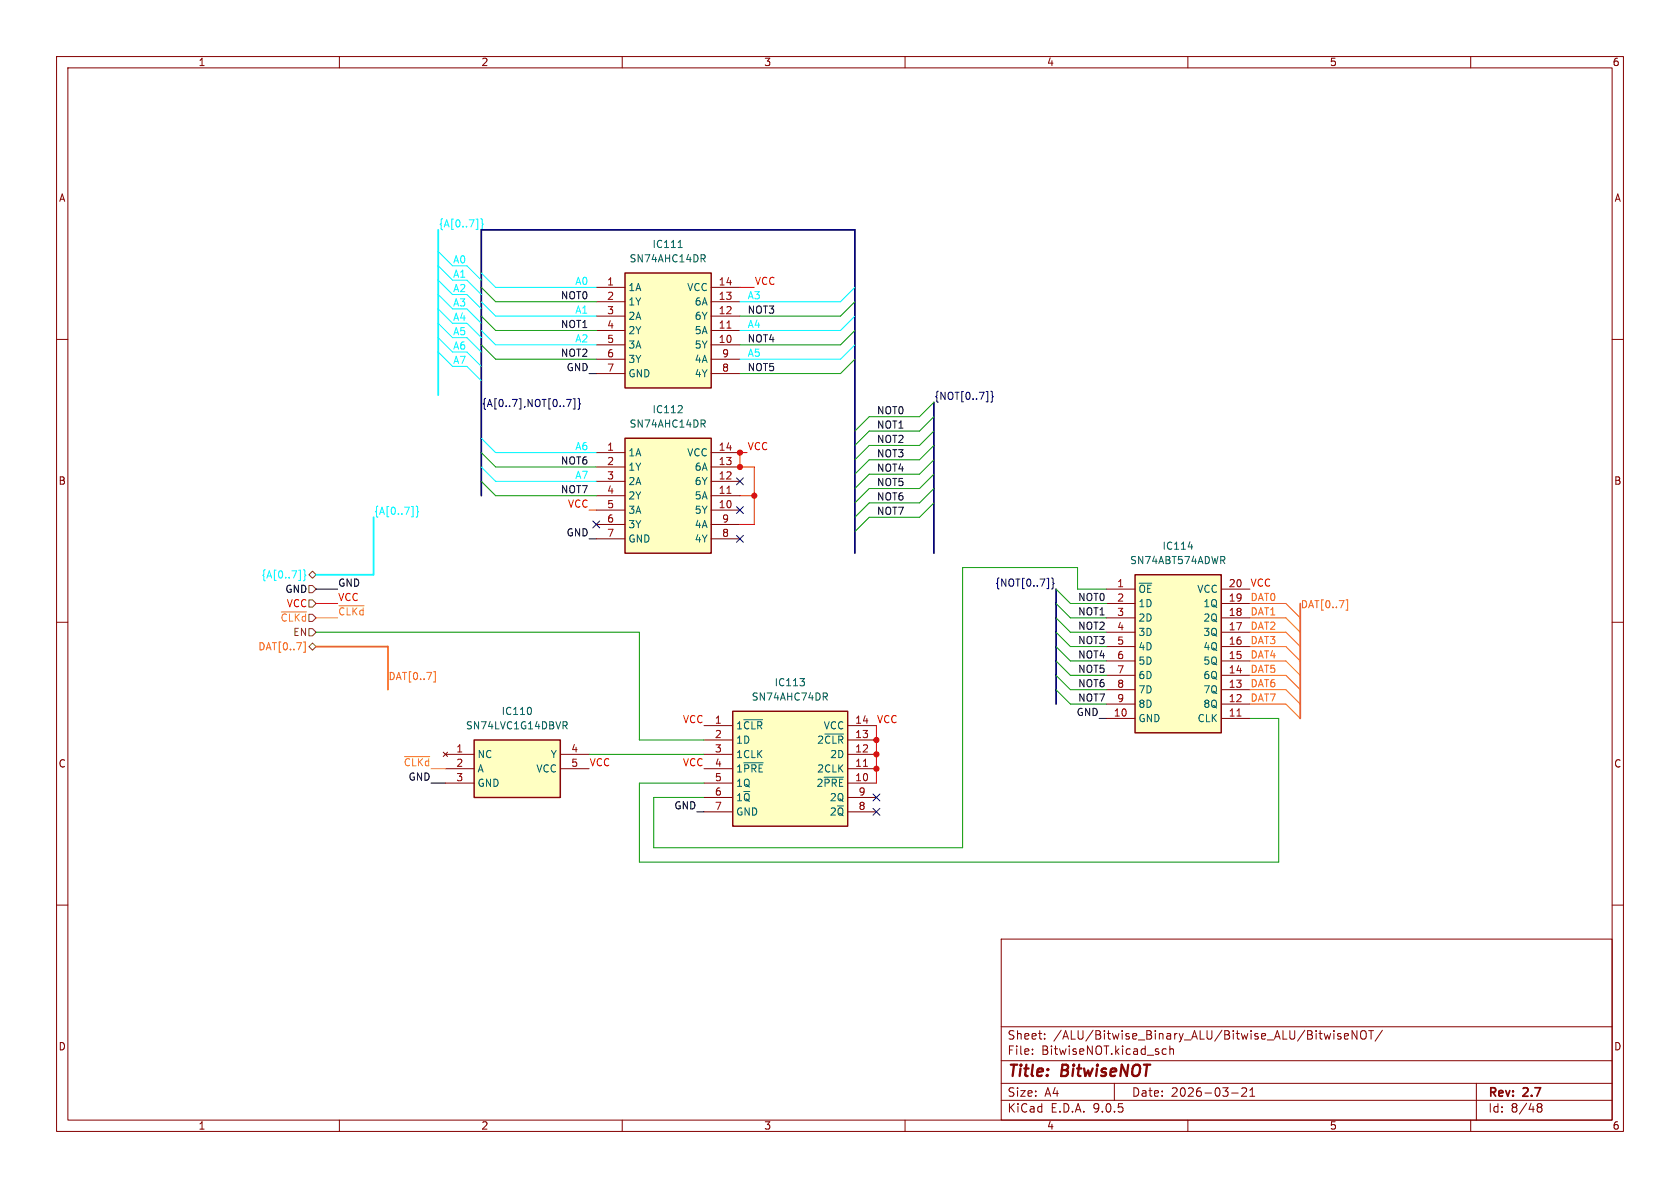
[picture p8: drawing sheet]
<svg xmlns="http://www.w3.org/2000/svg" width="297mm" height="210mm" viewBox="0 0 297 210" stroke-linecap="round" stroke-linejoin="round" font-family="sans-serif">
<defs><g id="words">
<g font-size="2.8" fill="#840000">
<text x="178" y="190.9">Title:</text>
<text x="187.7" y="190.9">BitwiseNOT</text>
</g>
<g font-size="2.1" fill="#840000">
<text x="178" y="184">Sheet:</text>
<text x="186.2" y="184">/ALU/Bitwise_Binary_ALU/Bitwise_ALU/BitwiseNOT/</text>
<text x="178" y="186.7">File:</text>
<text x="184.1" y="186.7">BitwiseNOT.kicad_sch</text>
<text x="178" y="196.9">KiCad</text>
<text x="178" y="194.1">Size:</text>
<text x="184.7" y="194.1">A4</text>
<text x="185.7" y="196.9">E.D.A.</text>
<text x="193.3" y="196.9">9.0.5</text>
<text x="200" y="194.1">Date:</text>
<text x="207" y="194.1">2026-03-21</text>
<text x="263" y="194.3">Rev:</text>
<text x="263" y="196.9">Id:</text>
<text x="267.1" y="196.9">8/48</text>
<text x="269.4" y="194.3">2.7</text>
</g>
<g font-size="1.8" fill="#840000">
<text x="35" y="11.9">1</text>
<text x="85" y="11.9">2</text>
<text x="135" y="11.9">3</text>
<text x="185" y="11.9">4</text>
<text x="235" y="11.9">5</text>
<text x="285" y="11.9">6</text>
<text x="10.3" y="35.9">A</text>
<text x="285.3" y="35.9">A</text>
<text x="10.3" y="85.9">B</text>
<text x="285.3" y="85.9">B</text>
<text x="10.3" y="135.9">C</text>
<text x="285.3" y="135.9">C</text>
<text x="10.3" y="185.9">D</text>
<text x="285.3" y="185.9">D</text>
<text x="35" y="199.9">1</text>
<text x="85" y="199.9">2</text>
<text x="135" y="199.9">3</text>
<text x="185" y="199.9">4</text>
<text x="235" y="199.9">5</text>
<text x="285" y="199.9">6</text>
</g>
<g font-size="1.8" fill="#00f8ff">
<text x="77.5" y="40.3">{A[0..7]}</text>
<text x="80" y="46.6">A0</text>
<text x="80" y="51.7">A2</text>
<text x="80" y="49.2">A1</text>
<text x="101.6" y="50.5">A0</text>
<text x="132.1" y="53">A3</text>
<text x="80" y="59.3">A5</text>
<text x="80" y="56.8">A4</text>
<text x="80" y="54.3">A3</text>
<text x="101.6" y="55.5">A1</text>
<text x="132.1" y="58.1">A4</text>
<text x="80" y="61.9">A6</text>
<text x="80" y="64.4">A7</text>
<text x="101.6" y="60.6">A2</text>
<text x="132.1" y="63.2">A5</text>
<text x="101.6" y="79.7">A6</text>
<text x="101.6" y="84.7">A7</text>
<text x="66" y="91.1">{A[0..7]}</text>
<text x="46.1" y="102.5">{A[0..7]}</text>
</g>
<g font-size="1.8" fill="#006464">
<text x="111.2" y="46.6">SN74AHC14DR</text>
<text x="115.3" y="44">IC111</text>
<text x="111" y="51.7">1A</text>
<text x="121.4" y="51.7">VCC</text>
<text x="111" y="54.2">1Y</text>
<text x="111" y="56.7">2A</text>
<text x="111" y="59.3">2Y</text>
<text x="122.7" y="54.2">6A</text>
<text x="122.7" y="56.7">6Y</text>
<text x="122.7" y="59.3">5A</text>
<text x="111" y="61.8">3A</text>
<text x="111" y="64.4">3Y</text>
<text x="122.7" y="61.8">5Y</text>
<text x="122.7" y="64.4">4A</text>
<text x="111" y="66.9">GND</text>
<text x="122.7" y="66.9">4Y</text>
<text x="111.2" y="75.8">SN74AHC14DR</text>
<text x="115.3" y="73.3">IC112</text>
<text x="111" y="80.9">1A</text>
<text x="111" y="83.4">1Y</text>
<text x="121.4" y="80.9">VCC</text>
<text x="122.7" y="83.4">6A</text>
<text x="111" y="86">2A</text>
<text x="111" y="88.5">2Y</text>
<text x="122.7" y="86">6Y</text>
<text x="122.7" y="88.5">5A</text>
<text x="111" y="91">3A</text>
<text x="111" y="93.6">3Y</text>
<text x="122.7" y="91">5Y</text>
<text x="122.7" y="93.6">4A</text>
<text x="111" y="96.1">GND</text>
<text x="122.7" y="96.1">4Y</text>
<text x="199.7" y="99.9">SN74ABT574ADWR</text>
<text x="205.4" y="97.4">IC114</text>
<text x="201.2" y="105">~{OE}</text>
<text x="201.2" y="107.5">1D</text>
<text x="211.6" y="105">VCC</text>
<text x="212.6" y="107.5">1Q</text>
<text x="201.2" y="110.1">2D</text>
<text x="201.2" y="112.6">3D</text>
<text x="212.6" y="110.1">2Q</text>
<text x="212.6" y="112.6">3Q</text>
<text x="201.2" y="115.2">4D</text>
<text x="201.2" y="117.7">5D</text>
<text x="212.6" y="115.2">4Q</text>
<text x="212.6" y="117.7">5Q</text>
<text x="132.8" y="124.1">SN74AHC74DR</text>
<text x="136.8" y="121.5">IC113</text>
<text x="201.2" y="120.2">6D</text>
<text x="201.2" y="122.8">7D</text>
<text x="201.2" y="125.3">8D</text>
<text x="212.6" y="120.2">6Q</text>
<text x="212.6" y="122.8">7Q</text>
<text x="212.6" y="125.3">8Q</text>
<text x="82.3" y="129.1">SN74LVC1G14DBVR</text>
<text x="88.6" y="126.6">IC110</text>
<text x="130" y="129.1">1~{CLR}</text>
<text x="130" y="131.7">1D</text>
<text x="144.4" y="131.7">2~{CLR}</text>
<text x="145.5" y="129.1">VCC</text>
<text x="201.2" y="127.9">GND</text>
<text x="211.6" y="127.9">CLK</text>
<text x="84.3" y="134.2">NC</text>
<text x="84.3" y="136.8">A</text>
<text x="94.7" y="136.8">VCC</text>
<text x="97.3" y="134.2">Y</text>
<text x="130" y="134.2">1CLK</text>
<text x="130" y="136.8">1~{PRE}</text>
<text x="144.4" y="136.8">2CLK</text>
<text x="146.7" y="134.2">2D</text>
<text x="84.3" y="139.3">GND</text>
<text x="130" y="139.3">1Q</text>
<text x="130" y="141.8">1~{Q}</text>
<text x="144.3" y="139.3">2~{PRE}</text>
<text x="146.6" y="141.8">2Q</text>
<text x="130" y="144.4">GND</text>
<text x="146.6" y="144.4">2~{Q}</text>
</g>
<g font-size="1.8" fill="#0f0f0f">
<text x="99.1" y="53">NOT0</text>
<text x="99.1" y="58.1">NOT1</text>
<text x="132.1" y="55.5">NOT3</text>
<text x="99.1" y="63.2">NOT2</text>
<text x="132.1" y="65.7">NOT5</text>
<text x="132.1" y="60.6">NOT4</text>
<text x="154.9" y="73.3">NOT0</text>
<text x="154.9" y="75.9">NOT1</text>
<text x="99.1" y="82.2">NOT6</text>
<text x="154.9" y="80.9">NOT3</text>
<text x="154.9" y="83.5">NOT4</text>
<text x="154.9" y="78.4">NOT2</text>
<text x="99.1" y="87.3">NOT7</text>
<text x="154.9" y="86">NOT5</text>
<text x="154.9" y="88.6">NOT6</text>
<text x="154.9" y="91.1">NOT7</text>
<text x="190.5" y="106.3">NOT0</text>
<text x="190.5" y="111.4">NOT2</text>
<text x="190.5" y="108.9">NOT1</text>
<text x="190.5" y="114">NOT3</text>
<text x="190.5" y="119">NOT5</text>
<text x="190.5" y="116.5">NOT4</text>
<text x="190.5" y="121.6">NOT6</text>
<text x="190.5" y="124.1">NOT7</text>
</g>
<g font-size="1.8" fill="#a90000">
<text x="107.2" y="50.5">1</text>
<text x="107.2" y="53.1">2</text>
<text x="127" y="50.5">14</text>
<text x="127" y="53.1">13</text>
<text x="107.2" y="55.6">3</text>
<text x="107.2" y="58.2">4</text>
<text x="127" y="55.6">12</text>
<text x="127" y="58.2">11</text>
<text x="107.2" y="60.7">5</text>
<text x="107.2" y="63.2">6</text>
<text x="107.2" y="65.8">7</text>
<text x="127" y="60.7">10</text>
<text x="127.6" y="63.2">9</text>
<text x="127.6" y="65.8">8</text>
<text x="107.2" y="79.8">1</text>
<text x="107.2" y="82.3">2</text>
<text x="127" y="79.8">14</text>
<text x="127" y="82.3">13</text>
<text x="107.2" y="84.8">3</text>
<text x="107.2" y="87.4">4</text>
<text x="107.2" y="89.9">5</text>
<text x="127" y="84.8">12</text>
<text x="127" y="87.4">11</text>
<text x="127" y="89.9">10</text>
<text x="107.2" y="92.5">6</text>
<text x="107.2" y="95">7</text>
<text x="127.6" y="92.5">9</text>
<text x="127.6" y="95">8</text>
<text x="197.4" y="103.9">1</text>
<text x="197.4" y="106.4">2</text>
<text x="217.1" y="103.9">20</text>
<text x="217.1" y="106.4">19</text>
<text x="197.4" y="109">3</text>
<text x="197.4" y="111.5">4</text>
<text x="217.1" y="109">18</text>
<text x="217.1" y="111.5">17</text>
<text x="197.4" y="114">5</text>
<text x="197.4" y="116.6">6</text>
<text x="197.4" y="119.1">7</text>
<text x="217.1" y="114">16</text>
<text x="217.1" y="116.6">15</text>
<text x="217.1" y="119.1">14</text>
<text x="197.4" y="121.7">8</text>
<text x="197.4" y="124.2">9</text>
<text x="217.1" y="121.7">13</text>
<text x="217.1" y="124.2">12</text>
<text x="126.3" y="128">1</text>
<text x="126.3" y="130.6">2</text>
<text x="151.1" y="128">14</text>
<text x="151.1" y="130.6">13</text>
<text x="196.8" y="126.7">10</text>
<text x="217.1" y="126.7">11</text>
<text x="80.6" y="133.1">1</text>
<text x="80.6" y="135.6">2</text>
<text x="100.9" y="133.1">4</text>
<text x="100.9" y="135.6">5</text>
<text x="126.3" y="133.1">3</text>
<text x="126.3" y="135.6">4</text>
<text x="151.1" y="133.1">12</text>
<text x="151.1" y="135.6">11</text>
<text x="80.6" y="138.2">3</text>
<text x="126.3" y="138.2">5</text>
<text x="126.3" y="140.7">6</text>
<text x="126.3" y="143.3">7</text>
<text x="151.1" y="138.2">10</text>
<text x="151.7" y="140.7">9</text>
<text x="151.7" y="143.3">8</text>
</g>
<g font-size="1.8" fill="#ff0007">
<text x="133.3" y="50.5">VCC</text>
<text x="132.1" y="79.7">VCC</text>
<text x="100.3" y="89.8">VCC</text>
<text x="50.6" y="107.5">VCC</text>
<text x="59.7" y="106.3">VCC</text>
<text x="221" y="103.8">VCC</text>
<text x="120.6" y="127.9">VCC</text>
<text x="154.9" y="127.9">VCC</text>
<text x="104.1" y="135.5">VCC</text>
<text x="120.6" y="135.5">VCC</text>
</g>
<g font-size="1.8">
<text x="100.1" y="65.7">GND</text>
<text x="100.1" y="94.9">GND</text>
<text x="50.3" y="105">GND</text>
<text x="59.7" y="103.8">GND</text>
<text x="190.2" y="126.7">GND</text>
<text x="72.1" y="138.1">GND</text>
<text x="119.1" y="143.2">GND</text>
</g>
<g font-size="1.8" fill="#000084">
<text x="165.1" y="70.8">{NOT[0..7]}</text>
<text x="85.1" y="72">{A[0..7],NOT[0..7]}</text>
<text x="175.8" y="103.8">{NOT[0..7]}</text>
</g>
<g font-size="1.8" fill="#ff6400">
<text x="221" y="106.3">DAT0</text>
<text x="229.9" y="107.6">DAT[0..7]</text>
<text x="221" y="114">DAT3</text>
<text x="221" y="111.4">DAT2</text>
<text x="221" y="108.9">DAT1</text>
<text x="45.6" y="115.2">DAT[0..7]</text>
<text x="221" y="119">DAT5</text>
<text x="221" y="116.5">DAT4</text>
<text x="68.6" y="120.3">DAT[0..7]</text>
<text x="221" y="124.1">DAT7</text>
<text x="221" y="121.6">DAT6</text>
</g>
<g font-size="1.8" fill="#725600">
<text x="49.5" y="110.1">~{CLKd}</text>
<text x="51.7" y="112.6">EN</text>
</g>
<g font-size="1.8" fill="#ffba00">
<text x="59.7" y="108.9">~{CLKd}</text>
<text x="71.3" y="135.5">~{CLKd}</text>
</g>
</g></defs>
<g fill="none" stroke="#840000" stroke-width=".18">
<path d="M10 10h277v190h-277zM12 12h273v186h-273zM60 10v2M110 10v2M160 10v2M210 10v2M260 10v2M10 60h2M285 60h2M10 110h2M285 110h2M10 160h2"/>
<path d="M177 166h108v32h-108zM285 160h2M60 198v2M110 198v2M160 198v2M177 194.5h108M177 191.5h108M177 187.5h108M177 181.5h108M182.5 186.3v.1M182.5 185.5v.1M184.7 183.6v.1"/>
<path d="M184.7 182.8v.1M197 191.5v3M205.5 186.3l.2 .1 .5-.1M206.2 185.5l-.5-.1-.2 .1M206.8 185.5l.2-.1 .4 .1 .1 .9M206.8 184.9v1.5M210 198v2M217.7 193.2h1.2M219.5 192.4l.6-.1 .2 .1 .1 .3-.9 1.1h.9M221 193.8h.8M221 192.7l.4-.4v1.5M235.8 182.2v.1"/>
<path d="M235.8 182.7v1M237 182.8l-.3-.1-.2 .2v.2l.5 .2v.3h-.5M237.7 183.2l.7-.1-.1-.3-.4-.1-.2 .2v.7h.6M239.9 182.2v1.5l-.9-1.5v1.5M240.7 182.3a.5 .5 0 0 1 .6-.1 .5 .5 0 0 1 .2 .5v.5a.5 .5 0 0 1-.5 .5 .5 .5 0 0 1-.5-.5v-.5zM242 182.2h.8M242.4 182.2v1.5M244.4 182.1l-1.3 2M260 198v2M261 191.5v6.5M271.7 195.5l.3 .2M271.7 195.4l.3-.3 .5 .1 .1 .3-.3 .2"/>
<path d="M272 195.7h.3M272 195.7l-.3 .3M272.3 195.7l.3 .3-.1 .5-.5 .1-.3-.3"/>
</g>
<path d="M110.5 77.5h15.2v20.3h-15.2z" fill="#ffffc2"/>
<path d="M110.5 77.5h15.2v20.3h-15.2z" fill="none" stroke="#840000" stroke-width=".25"/>
<g fill="none" stroke="#840000" stroke-width=".18">
<path d="M105.4 80h5.1M105.4 82.6h5.1M105.4 85.1h5.1M105.4 87.6h5.1M105.4 90.2h5.1M105.4 92.7h5.1M105.4 95.3h5.1M125.7 80h5.1M125.7 82.6h5.1M125.7 85.1h5.1M125.7 87.6h5.1M125.7 90.2h5.1"/>
<path d="M125.7 92.7h5.1M125.7 95.3h5.1"/>
</g>
<path d="M128.5 87.2h.7" fill="none" stroke="#a90000" stroke-width=".18"/>
<path d="M120.5 71.8l.1 .1v.3l-.8 .8h.8M124.2 74.9l.5 .6M124.4 74.2l.3 .3-.1 .3-.2 .1" fill="none" stroke="#006464" stroke-width=".18"/>
<path d="M83.8 130.8h15.3v10.2h-15.3z" fill="#ffffc2"/>
<path d="M83.8 130.8h15.3v10.2h-15.3z" fill="none" stroke="#840000" stroke-width=".25"/>
<path d="M78.4 133l.7 .7M78.7 133.4h5.1M78.7 135.9h5.1M78.7 138.4h5.1M79.1 133l-.7 .7M99.1 133.4h5M99.1 135.9h5" fill="none" stroke="#840000" stroke-width=".18"/>
<path d="M93.8 125.2l.1 .3-.1 .7M99.5 127.6h.5l.3 .2-.2 .4h-.6M99.8 128.2l.5 .6" fill="none" stroke="#006464" stroke-width=".18"/>
<path d="M110.5 48.3h15.2v20.3h-15.2z" fill="#ffffc2"/>
<path d="M110.5 48.3h15.2v20.3h-15.2z" fill="none" stroke="#840000" stroke-width=".25"/>
<g fill="none" stroke="#840000" stroke-width=".18">
<path d="M105.4 50.8h5.1M105.4 53.3h5.1M105.4 55.9h5.1M105.4 58.4h5.1M125.7 50.8h5.1M125.7 53.3h5.1M125.7 55.9h5.1M125.7 58.4h5.1M105.4 61h5.1M105.4 63.5h5.1M105.4 66h5.1M125.7 61h5.1"/>
<path d="M125.7 63.5h5.1M125.7 66h5.1"/>
</g>
<path d="M128.5 58h.7" fill="none" stroke="#a90000" stroke-width=".18"/>
<path d="M119.9 43.8h.7M120.1 42.7l.2-.2v1.3M124.2 45.7l.5 .6M124.4 45l.3 .3-.1 .3-.2 .1" fill="none" stroke="#006464" stroke-width=".18"/>
<path d="M200.7 101.6h15.2v27.9h-15.2z" fill="#ffffc2"/>
<path d="M200.7 101.6h15.2v27.9h-15.2z" fill="none" stroke="#840000" stroke-width=".25"/>
<g fill="none" stroke="#840000" stroke-width=".18">
<path d="M195.6 104.1h5.1M195.6 106.7h5.1M195.6 109.2h5.1M195.6 111.8h5.1M195.6 114.3h5.1M195.6 116.8h5.1M195.6 119.4h5.1M215.9 104.1h5.1M215.9 106.7h5.1M215.9 109.2h5.1M215.9 111.8h5.1M215.9 114.3h5.1"/>
<path d="M215.9 116.8h5.1M215.9 119.4h5.1M195.6 121.9h5.1M195.6 124.5h5.1M195.6 127h5.1M215.9 121.9h5.1M215.9 124.5h5.1M215.9 127h5.1"/>
</g>
<path d="M218.7 126.6h.7" fill="none" stroke="#a90000" stroke-width=".18"/>
<path d="M210.1 96.7h.8M216.1 99l.4 .6M216.4 98.4l.1 .2-.1 .4" fill="none" stroke="#006464" stroke-width=".18"/>
<path d="M129.5 125.7h20.4v20.4h-20.4z" fill="#ffffc2"/>
<path d="M129.5 125.7h20.4v20.4h-20.4z" fill="none" stroke="#840000" stroke-width=".25"/>
<g fill="none" stroke="#840000" stroke-width=".18">
<path d="M124.5 128.3h5M124.5 130.8h5M124.5 133.4h5M124.5 135.9h5M124.5 138.4h5M149.9 128.3h5M149.9 130.8h5M149.9 133.4h5M149.9 135.9h5M149.9 138.4h5M124.5 141h5M124.5 143.5h5"/>
<path d="M149.9 141h5M149.9 143.5h5"/>
</g>
<path d="M141.4 120h.8l-.4 .4M131.5 127.2h3.3M131.5 134.8h3.4M142.1 120.5l.1 .2-.1 .5M145.7 137.4h3.4M145.8 129.8h3.3M145.8 123.2l.5 .6M146 122.5l.3 .2-.1 .3-.2 .2" fill="none" stroke="#006464" stroke-width=".18"/>
<path d="M152.6 135.5h.8" fill="none" stroke="#a90000" stroke-width=".18"/>
<path d="M54.6 106h.6l.7 .7-.7 .6h-.6zM54.6 103.5h.6l.7 .6-.7 .7h-.6zM54.6 111.1h.6l.7 .7-.7 .6h-.6zM54.6 101.6l.6-.6 .7 .6-.7 .6zM54.6 114.3l.6-.6 .7 .6-.7 .6z" fill="none" stroke="#725600" stroke-width=".18"/>
<path d="M49.7 108.2h4.5M55.9 109.2h3.8M59.9 107.1h4.5M71.5 133.8h4.5M76.2 135.9h2.5" fill="none" stroke="#ffba00" stroke-width=".18"/>
<g fill="none" stroke="#00f8ff" stroke-width=".18">
<path d="M84.2 38.7h.3v1.9h-.3M85 38.7l.3 .2v.6l.1 .1-.1 .2v.6l-.3 .2M77.5 47l2.5 2.5h2.5l2.6 2.6M77.5 54.6l2.5 2.6M77.5 52.1l2.5 2.5M77.5 59.7l2.5 2.5M77.5 44.5l2.5 2.5M77.5 49.5l2.5 2.6M77.5 57.2l2.5 2.5M82.5 47l2.6 2.5M82.5 57.2l2.6 2.5M82.5 54.6l2.6 2.6"/>
<path d="M82.5 52.1l2.6 2.5M82.5 59.7l2.6 2.5M85.1 58.4l2.5 2.6h17.8M85.1 48.3l2.5 2.5h17.8M85.1 53.3l2.5 2.6h17.8M151.1 55.9l-2.5 2.5h-17.8M151.1 50.8l-2.5 2.5h-17.8M77.5 62.2l2.5 2.6M82.5 64.8l2.6 2.5M82.5 62.2l2.6 2.6M85.1 77.5l2.5 2.5h17.8M151.1 61l-2.5 2.5h-17.8"/>
<path d="M72.7 89.5h.3v1.9h-.3M73.6 89.5l.2 .2v.6l.2 .1-.2 .2v.6l-.2 .2M85.1 82.6l2.5 2.5h17.8M52.8 100.8h.3v1.8h-.3M53.7 100.7l.2 .2v.6l.2 .2-.2 .2v.6l-.2 .2"/>
</g>
<path d="M53.7 113.5h.3v1.8h-.3M76.7 118.7h.3v1.9h-.3M221 106.7h6.3l2.6 2.5M221 111.8h6.3l2.6 2.5M221 114.3h6.3l2.6 2.5M221 109.2h6.3l2.6 2.6M221 119.4h6.3l2.6 2.5M221 116.8h6.3l2.6 2.6M238 106h.3v1.9h-.3M221 124.5h6.3l2.6 2.5M221 121.9h6.3l2.6 2.6" fill="none" stroke="#ff6400" stroke-width=".18"/>
<g fill="none" stroke="#000084" stroke-width=".18">
<path d="M100.1 70.6h.9l-.6 1.3M101.3 70.5h.3v1.8h-.3M102.2 70.4l.2 .2v.6l.2 .2-.2 .2v.6l-.2 .2M174.3 69.2h.3v1.8h-.3M175.2 69.2l.2 .1v.6l.2 .2-.2 .2v.6l-.2 .2M104.8 92.1l1.2 1.2M106 92.1l-1.2 1.2M130.2 84.5l1.2 1.2M130.2 94.6l1.2 1.3M130.2 89.6l1.2 1.2M131.4 84.5l-1.2 1.2M131.4 94.6l-1.2 1.3"/>
<path d="M131.4 89.6l-1.2 1.2M185.1 102.2h.3v1.9h-.3M185.9 102.2l.3 .2v.6l.1 .1-.1 .2v.6l-.3 .2M154.3 142.9l1.2 1.2M154.3 140.4l1.2 1.2M155.5 142.9l-1.2 1.2M155.5 140.4l-1.2 1.2"/>
</g>
<path d="M165.1 71.1v26.7M85.1 87.6v-47h66v57.2M186.7 104.1v20.4" fill="none" stroke="#000084" stroke-width=".3"/>
<path d="M55.9 114.3h12.7v7.6M229.9 106.7v20.3" fill="none" stroke="#ff6400" stroke-width=".3"/>
<path d="M77.5 40.6v29.3M66 91.4v10.2h-10.1" fill="none" stroke="#00f8ff" stroke-width=".3"/>
<g fill="none" stroke="#009600" stroke-width=".18">
<path d="M85.1 55.9l2.5 2.5h17.8M85.1 50.8l2.5 2.5h17.8M151.1 58.4l-2.5 2.6h-17.8M151.1 53.3l-2.5 2.6h-17.8M85.1 61l2.5 2.5h17.8M151.1 63.5l-2.5 2.5h-17.8M165.1 73.7l-2.5 2.5h-8.9l-2.6 2.5M165.1 71.1l-2.5 2.6h-8.9l-2.6 2.5M165.1 78.7l-2.5 2.6h-8.9l-2.6 2.5M165.1 76.2l-2.5 2.5h-8.9l-2.6 2.6M85.1 80l2.5 2.6h17.8M85.1 85.1l2.5 2.5h17.8"/>
<path d="M165.1 86.4l-2.5 2.5h-8.9l-2.6 2.5M165.1 88.9l-2.5 2.5h-8.9l-2.6 2.6M165.1 83.8l-2.5 2.6h-8.9l-2.6 2.5M165.1 81.3l-2.5 2.5h-8.9l-2.6 2.6M55.9 111.8h57.1v19h11.5M186.7 109.2l2.5 2.6h6.4M186.7 104.1l2.5 2.6h6.4M186.7 106.7l2.5 2.5h6.4M186.7 116.8l2.5 2.6h6.4M186.7 114.3l2.5 2.5h6.4M186.7 111.8l2.5 2.5h6.4M186.7 119.4l2.5 2.5h6.4"/>
<path d="M195.6 104.1h-5.1v-3.8h-20.3v49.6h-54.6v-8.9h8.9M104.1 133.4h20.4M186.7 121.9l2.5 2.6h6.4M221 127h5.1v25.4h-113.1v-14h11.5"/>
</g>
<path d="M104.1 66h1.3M104.1 95.3h1.3M55.9 104.1h3.8M76.2 138.4h2.5M194.3 127h1.3M123.2 143.5h1.3" fill="none" stroke="#000" stroke-width=".18"/>
<path d="M130.8 50.8h2.5M104.1 90.2h1.3M130.8 87.6h2.5M132.1 80h-1.3v2.6h2.5v10.1h-2.5M55.9 106.7h3.8M154.9 128.3v10.1" fill="none" stroke="#ff0007" stroke-width=".18"/>
<g fill="#ff0007" stroke="#ff0007" stroke-width=".18">
<circle cx="130.8" cy="80" r=".46"/>
<circle cx="130.8" cy="82.6" r=".46"/>
<circle cx="133.3" cy="87.6" r=".46"/>
<circle cx="154.9" cy="130.8" r=".46"/>
<circle cx="154.9" cy="135.9" r=".46"/>
<circle cx="154.9" cy="133.4" r=".46"/>
</g>
<use href="#words"/>
</svg>
